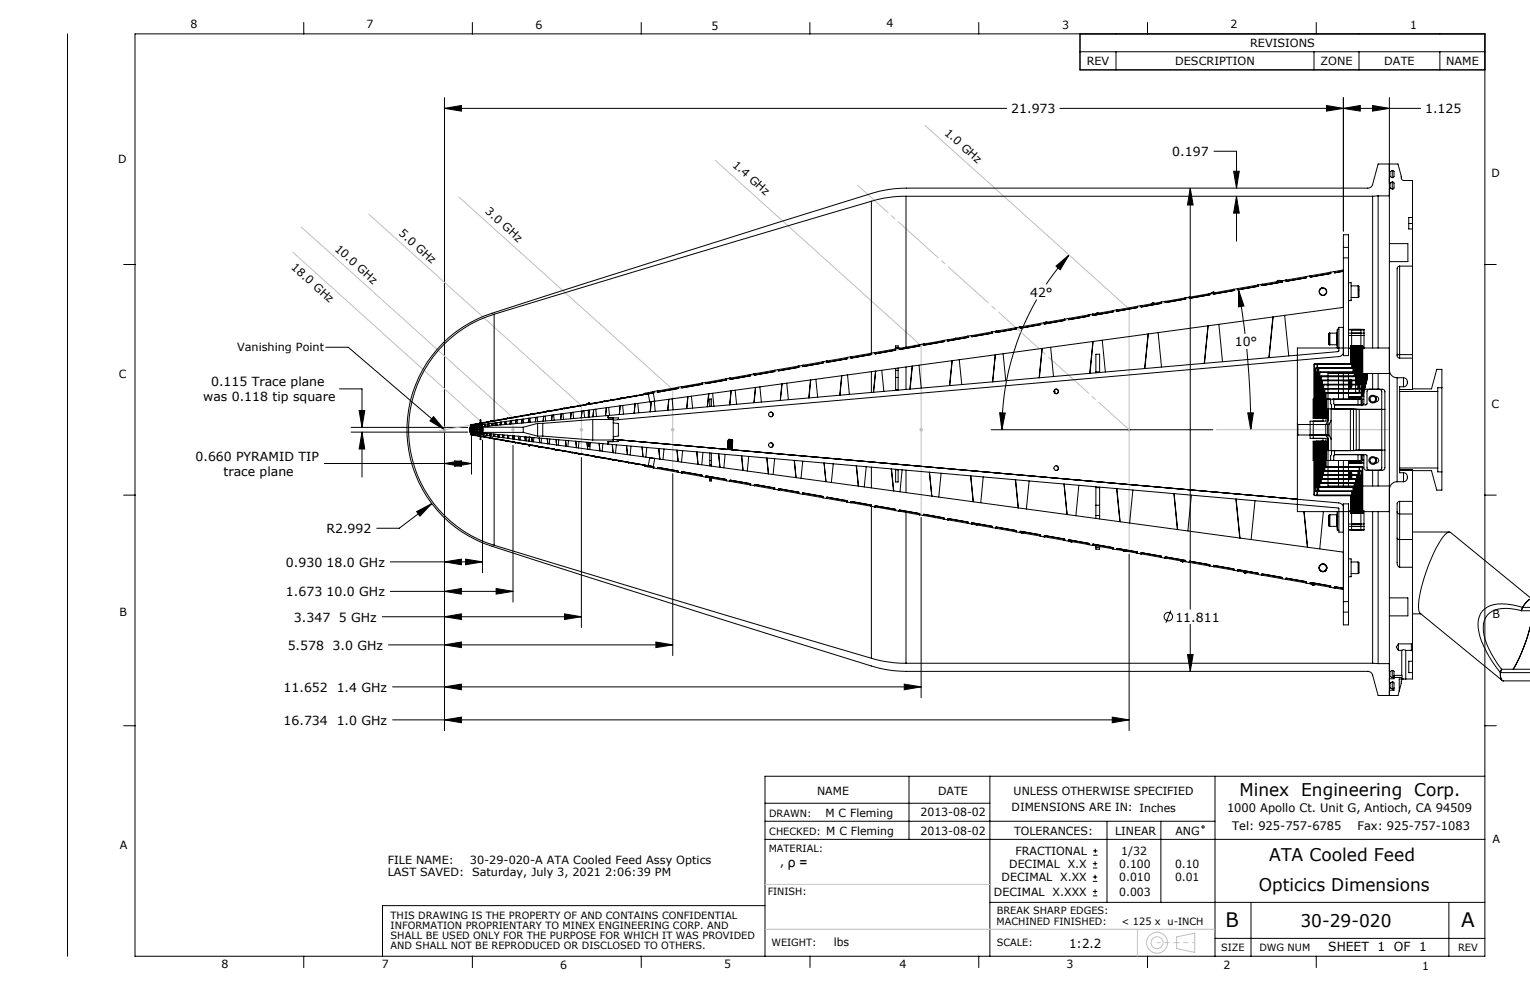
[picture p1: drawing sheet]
<svg xmlns="http://www.w3.org/2000/svg" width="432mm" height="279mm" viewBox="0 0 432 279" stroke-linecap="round" stroke-linejoin="round" font-family="sans-serif">
<defs><g id="words">
<g font-size="5.6">
<text x="345.8" y="261.6">B</text>
<text x="412.4" y="261.6">A</text>
</g>
<g font-size="4.9">
<text x="349.8" y="224.5">Minex Engineering Corp.</text>
<text x="358.2" y="243.1">ATA Cooled Feed</text>
<text x="355.3" y="251.4">Opticics Dimensions</text>
<text x="367" y="261.6">30-29-020</text>
</g>
<text font-size="3.9" x="222.4" y="244.6">ρ =</text>
<g font-size="3.5">
<text x="285.4" y="32">21.973</text>
<text x="402.2" y="32">1.125</text>
<text x="330.8" y="44.1">0.197</text>
<text x="290.7" y="83.7">42°</text>
<text x="348.5" y="97.7">10°</text>
<text x="57.3" y="113.2">was 0.118 tip square</text>
<text x="59.6" y="109">0.115 Trace plane</text>
<text x="55.2" y="130">0.660 PYRAMID TIP</text>
<text x="63.1" y="134.3">trace plane</text>
<text x="92.1" y="150.4">R2.992</text>
<text x="80.7" y="160">0.930</text>
<text x="92.1" y="160">18.0 GHz</text>
<text x="80.7" y="168.3">1.673</text>
<text x="92.1" y="168.3">10.0 GHz</text>
<text x="83" y="175.4">3.347</text>
<text x="95.6" y="175.4">5 GHz</text>
<text x="331.7" y="175.4">11.811</text>
<text x="81.2" y="183.3">5.578</text>
<text x="93.9" y="183.3">3.0 GHz</text>
<text x="80" y="195.2">11.652</text>
<text x="95" y="195.2">1.4 GHz</text>
<text x="80" y="204.5">16.734</text>
<text x="95" y="204.5">1.0 GHz</text>
<text x="301.7" y="267.5">1:2.2</text>
<text x="374.9" y="268.5">SHEET 1 OF 1</text>
</g>
<g font-size="3.3">
<text x="346.3" y="229.1">1000 Apollo Ct. Unit G, Antioch, CA 94509</text>
<text x="347.7" y="234.4">Tel: 925-757-6785</text>
<text x="383.1" y="234.4">Fax: 925-757-1083</text>
</g>
<g font-size="3.2">
<text x="53.8" y="7.9">8</text>
<text x="103.4" y="7.9">7</text>
<text x="151.2" y="8.1">6</text>
<text x="200.8" y="8.4">5</text>
<text x="250.2" y="7.7">4</text>
<text x="299.8" y="8.2">3</text>
<text x="347.2" y="7.9">2</text>
<text x="397.9" y="8.3">1</text>
<text x="352.8" y="13.3">REVISIONS</text>
<text x="306.7" y="18.4">REV</text>
<text x="331.7" y="18.4">DESCRIPTION</text>
<text x="372.7" y="18.4">ZONE</text>
<text x="390.7" y="18.4">DATE</text>
<text x="408.1" y="18.4">NAME</text>
<text x="266.3" y="37.7" transform="rotate(42 266.3 37.7)">1.0 GHz</text>
<text x="33.3" y="46.1">D</text>
<text x="206.5" y="46.7" transform="rotate(42 206.5 46.7)">1.4 GHz</text>
<text x="420.9" y="49.9">D</text>
<text x="136.8" y="59.9" transform="rotate(42 136.8 59.9)">3.0 GHz</text>
<text x="94.3" y="70.4" transform="rotate(42 94.3 70.4)">10.0 GHz</text>
<text x="112.4" y="66.1" transform="rotate(42 112.4 66.1)">5.0 GHz</text>
<text x="82" y="75.7" transform="rotate(42 82 75.7)">18.0 GHz</text>
<text x="66.9" y="99.2">Vanishing Point</text>
<text x="33.5" y="106.8">C</text>
<text x="420.9" y="115.2">C</text>
<text x="33.7" y="173.8">B</text>
<text x="421.2" y="174.3">B</text>
<text x="230.6" y="224.3">NAME</text>
<text x="264.7" y="224.3">DATE</text>
<text x="286.1" y="224.3">UNLESS OTHERWISE SPECIFIED</text>
<text x="233" y="230.6">M C Fleming</text>
<text x="259.8" y="230.4">2013-08-02</text>
<text x="285.5" y="229">DIMENSIONS ARE IN: Inches</text>
<text x="33.8" y="239.5">A</text>
<text x="259.8" y="235.5">2013-08-02</text>
<text x="286.2" y="235.5">TOLERANCES:</text>
<text x="314.7" y="235.5">LINEAR</text>
<text x="331.7" y="235.5">ANG</text>
<text x="421.2" y="237.9">A</text>
<text x="109.4" y="243.9">FILE NAME:</text>
<text x="132.6" y="243.9">30-29-020-A ATA Cooled Feed Assy Optics</text>
<text x="220.2" y="244.5">,</text>
<text x="284.8" y="245">DECIMAL X.X</text>
<text x="286.6" y="241.4">FRACTIONAL</text>
<text x="315.9" y="245">0.100</text>
<text x="316.5" y="241.4">1/32</text>
<text x="331.6" y="245">0.10</text>
<text x="109.4" y="247.1">LAST SAVED:</text>
<text x="133.2" y="247.1">Saturday, July 3, 2021 2:06:39 PM</text>
<text x="282.7" y="248.7">DECIMAL X.XX</text>
<text x="315.9" y="248.7">0.010</text>
<text x="331.6" y="248.7">0.01</text>
<text x="280.5" y="252.8">DECIMAL X.XXX</text>
<text x="315.9" y="252.8">0.003</text>
<text x="235.3" y="267.1">lbs</text>
<text x="62.5" y="273.1">8</text>
<text x="107.8" y="273.2">7</text>
<text x="158.1" y="273.5">6</text>
<text x="204.3" y="273.1">5</text>
<text x="253.9" y="273.2">4</text>
<text x="301" y="273.3">3</text>
<text x="345.3" y="273.5">2</text>
<text x="401.3" y="273.7">1</text>
</g>
<g font-size="2.8">
<text x="217.1" y="230.6">DRAWN:</text>
<text x="217.1" y="235.7">CHECKED: M C Fleming</text>
<text x="216.9" y="240.3">MATERIAL:</text>
<text x="216.7" y="252.6">FINISH:</text>
<text x="281.3" y="257.9">BREAK SHARP EDGES:</text>
<text x="110.2" y="259.3">THIS DRAWING IS THE PROPERTY OF AND CONTAINS CONFIDENTIAL</text>
<text x="110.2" y="262.2">INFORMATION PROPRIENTARY TO MINEX ENGINEERING CORP. AND</text>
<text x="281.2" y="261">MACHINED FINISHED:</text>
<text x="316.5" y="261">&lt; 125 x u-INCH</text>
<text x="110.2" y="265">SHALL BE USED ONLY FOR THE PURPOSE FOR WHICH IT WAS PROVIDED</text>
<text x="110.2" y="267.8">AND SHALL NOT BE REPRODUCED OR DISCLOSED TO OTHERS.</text>
<text x="217.7" y="267.1">WEIGHT:</text>
<text x="281.3" y="267.1">SCALE:</text>
<text x="344.7" y="268.5">SIZE</text>
<text x="355.4" y="268.5">DWG NUM</text>
<text x="411.5" y="268.5">REV</text>
</g>
</g></defs>
<g fill="none" stroke="#000" stroke-width=".28">
<path d="M19 9.6v260.3M38.1 9.6h381v260.3h-381zM85.7 6.3v3.3M133.3 6.3v3.3M181 6.3v3.3M228.6 6.3v3.3M276.2 6.3v3.3M304.8 9.6v10.1h114.3v-10.1M304.8 14.6h114.3M315 14.6v5.1M323.8 6.3v3.3M370.8 14.6v5.1"/>
<path d="M371.5 6.3v3.3M383.5 14.6v5.1M406.4 14.6v5.1M125.4 30.6l4.8-.8v1.6zM125.4 27.6v92.7M125.4 30.6h158.7M299.1 30.6h80M374.4 29.8l4.7 .8-4.7 .8zM379.1 27.6v37.6M379.1 30.6h21.8M379.1 30.6l4.8-.8v1.6zM387.4 29.8l4.7 .8-4.7 .8z"/>
<path d="M392.1 27.6v41.2M245.9 56.8l-39.9 11.8-66.5 20.1M245.9 56.8v42.9M255.7 55.4a34.3 34.3 0 0 0-9.8 1.4M255.7 55.4v42.6M255.7 55.4h131.7M335.9 53.1v118.8M335.9 53.1l.8 4.8h-1.6zM342.6 42.7h6.4v10.4M348.2 48.3h1.5l-.7 4.8zM349 55.4l.7 4.7h-1.5zM349 55.4v12.7"/>
<path d="M387.4 55.4v42.8M388.9 55.3v42.9M388.9 55.3h3.2M388.9 55.3l-1.5 .1M392.1 51.6h.2M392.1 48.4h.2M392.3 53.1h-.2M392.3 49.8l-.2 .1M392.3 51.6v1.5M392.3 48.4v1.4M392.3 53.1l.6 .2M392.3 49.8l.6 .3"/>
<path d="M392.9 51.4l.5 .2v1.5l-.5 .2M392.9 48.2l.5 .2v1.5l-.5 .2M392.9 51.4v1.9M392.9 48.2v1.9M392.9 51.4l-.6 .2M392.9 48.2l-.6 .2M34.9 74.6h3.2M298 75.1l3.7-3.1-2.5 4.1zM301.7 72l-3.4 4-3.1 4.3M361 79.1l-.7 .4M361.4 79.3l-.7-.1-.4 .3M361.7 79.3l-5.4 .9"/>
<path d="M361.7 79.3l.1 .3M361.9 79.2l-.2 .1M361.9 79.2v.4l-5.7 1-.1-.3M362.9 79.1l-1 .1M362.9 79.1h.1M363.1 79l-.2 .1M363.1 79v.4M368.5 78.1l-5.4 .9M368.5 78.1l.1 .3M368.7 78l-.2 .1M369.7 77.9l-1 .1 .1 .4-5.8 1-.1-.3M369.7 77.9h.1"/>
<path d="M369.9 77.8l-.2 .1M369.9 77.8l.1 .4M375.4 76.9l-5.5 .9M375.4 76.9v.3M375.5 76.8l-.1 .1M375.5 76.8l.1 .4-5.8 1-.1-.3M375.5 76.8l1.1-.2v.4M376.6 76.7h.1M376.6 76.7v.3M376.7 76.6l-.1 .1M376.7 76.6l2.4-.4v.4l-2.5 .4M376.7 76.6l.1 .4"/>
<path d="M379.1 69.8v3M379.1 69.8v-3.5h1.5v3.5M379.1 72.8v27.6h1.5v-27.6M379.1 72.8h1.5M379.1 69.8h1.5M380.6 69.8v3M380.6 79.8h.7v5h-.7M392.1 68.8v5M392.1 73.8v31.6M392.1 68.8h5.2v5h-5.2M395 75.1a.72 .72 0 0 0-.7 .7v24.7l.3 .5 .4 .1M395 75.1v25"/>
<path d="M395 75.1h3.6M397.6 63.1h1M398.6 61.4v-10.5h-2.4a.72 .72 0 0 1-.7-.7l-1-3.9h-5.6l-1.5 5.7a1.36 1.36 0 0 1-1.4 1.1h-130.2a33.3 33.3 0 0 0-9.9 1.5l-53.6 16.8-53.4 17a34.5 34.5 0 0 0-24.1 32.9 34.5 34.5 0 0 0 24.1 32.9l66.8 21.2 40.2 12.6a33.3 33.3 0 0 0 9.9 1.5h130.2a1.36 1.36 0 0 1 1.4 1l1.5 5.8h5.6l.4-1.3M398.6 61.4v1.7M398.6 63.1v37M398.6 61.4h-1v3.2h1M419.1 74.6h3.2M91.9 98h6.4l27.1 23.3M139.5 88.7a34.1 34.1 0 0 0-24.2 32.6 34.1 34.1 0 0 0 24.2 32.6M139.5 88.7v30M245.7 99.7l-5.4 1M245.7 99.7l.1 .4"/>
<path d="M245.9 99.7h-.2M245.9 99.7l.1 .3-5.8 1.1M246.9 99.5h.1M246.9 99.5l.1 .4M247.1 99.5h-.2M252.6 98.5l-5.5 1M252.6 98.5v.3l-5.4 1-.1-.3M252.7 98.5h-.1M252.7 98.5l.1 .3-5.8 1.1-.1-.4-1 .2M252.7 98.5l1.1-.2v.3M252.8 98.1v-.5h.7v.5M252.8 98.1v.4"/>
<path d="M252.8 98.1h.7M253.5 98.1v.3M253.8 98.3h.1M253.8 98.3v.3M254 98.3h-.2M258.3 97.5h.1h-.2M259.4 97.3l-5.4 1M259.4 97.3v.3l-5.4 1v-.3M259.6 97.3h-.2M260.6 97.1h.1M260.6 97.1l.1 .3M260.6 97.4v-.3l-1.1 .2 .1 .3-5.8 1"/>
<path d="M260.8 97.1h-.2M260.8 97.1v.3M266.2 96.1l-5.4 1M266.2 96.1l.1 .3M266.4 96.1h-.2M266.4 96.1l1-.2 .1 .3M266.4 96.1l.1 .3-5.9 1M267.4 95.9h.1M267.4 95.9l.1 .3M267.6 95.9h-.2M267.6 95.9l.1 .3M269.7 95.5l-.3 .1"/>
<path d="M269.9 95.5h-.4M273 94.9h.2M273 94.9l.1 .4M273 94.9l-5.4 1M273.2 94.9l1-.2 .1 .3M273.2 94.9l.1 .3-5.8 1M274.2 94.7h.2M274.2 94.7l.1 .3M274.2 94.7h.1M274.4 94.7l.1 .3M279.9 93.7h.1M279.9 93.7l-5.5 1"/>
<path d="M279.9 93.7v.4M280 93.7l.1 .3-5.8 1M281.1 93.5h.1M281.1 93.5l-1.1 .2M281.2 93.5h-.1M281.2 93.5l.1 .3M282 93.3l-.3 .1M282.2 93.3l-.5 .1M283.1 99.8l.7 7.6M286.7 92.5v.4M286.7 92.5l-5.5 1M286.8 92.5h-.1"/>
<path d="M286.8 92.5l.1 .3-5.8 1v-.3M287.9 92.3h.1M287.9 92.3l-1.1 .2M288.1 92.3h-.2M288.1 92.3v.3M292.6 84.5a74.1 74.1 0 0 0-9.8 36.8M293.5 91.3l-5.4 1M293.5 91.3v.4M293.7 91.3h-.2M293.7 91.3v.3l-5.8 1v-.3M294.1 98.4l-.8 8.2M294.1 98.3l-.8 8.3"/>
<path d="M294.7 91.1l-1 .2M294.7 91.1v.3M294.7 91.1h.1M294.9 91.1h-.2M294.9 91.1l.1 .3M295.3 90.9l-.4 .2M295.6 90.9l-.6 .2M296.5 98l.8 8.3M300.3 90.1l-5.4 1M300.3 90.1l.1 .4M300.5 90.1h-.2M300.5 90.1v.3l-5.8 1"/>
<path d="M301.5 89.9h.1M301.5 89.9l-1 .2M301.7 89.9h-.2M301.7 89.9l.1 .3M307.1 88.9l-5.4 1M307.1 88.9l.1 .4M307.3 88.9h-.2M307.3 88.9l.1 .3-5.8 1-.1-.3M308.3 88.7l-1 .2M308.3 88.7h.1M308.4 96.4l-.8 8.9M308.5 96.4l-.9 8.9"/>
<path d="M308.5 88.7h-.1M308.5 88.7l.1 .3M309.8 88.3l-.5 .2M310.1 88.4l-.7 .1M311.1 96l.9 9M314 87.7l-5.5 1M314 87.7v.4M314.1 87.7h-.1M315.2 87.5h.1M315.2 87.5v.3M315.3 87.5h-.1M320.8 86.5l-5.5 1"/>
<path d="M320.8 86.5l.1 .3-5.5 1-.1-.3M321 86.5h-.2M322 86.3h.1M322 86.3l-1 .1v.4l-5.8 1-.1-.3-1 .1 .1 .4-5.8 1-.1-.3M322.2 86.3h-.2M324 94.3l-.9 9.7 1-9.7M325.5 85.5l-.6 .3M325.8 85.6l-.3-.1-.5 .3M326.8 93.9l1 9.7M327.6 85.3l-5.4 1M327.6 85.3l.1 .3-5.5 1v-.3M327.8 85.3h-.2"/>
<path d="M328.8 85.1l-1 .1v.4l-5.7 1-.1-.3M328.8 85.1h.1M329 85.1h-.2M329 85.1l.1 .3M334.4 84.1l-5.4 1M334.4 84.1l.1 .3M334.6 84.1h-.2M335.6 83.9h.1M335.6 83.9l-1 .1v.4l-5.7 1-.1-.3M335.6 83.9l.1 .3M335.8 83.9h-.2M335.8 83.9l.1 .3"/>
<path d="M341.2 82.9l-5.4 1M341.2 82.9l.1 .3M341.4 82.9h-.2M342.4 82.7h.3M342.4 82.4l-.5 .4M342.4 82.4h.1M342.4 82.7l-1 .1 .1 .4-5.8 1-.1-.3M342.4 82.7h.1M342.7 82.7v.3M342.9 82.6l-.4-.2-.6 .3M344 91.5l1 10.6M348.1 81.7h.1"/>
<path d="M348.1 81.7v.3M348.1 81.7l-5.4 1M349.2 81.5l-1 .1 .1 .4-5.8 1-.1-.3M349.2 81.5h.1M349.5 81.4l-.2 .1M349.5 81.4v.4M349.5 81.8l1.6 4.6-1.6 .2zM349.5 81.8l1.9 12.4M351.9 98.5l.8 11.4 .3 11.4M354.9 80.5l.1 .3M354.9 80.5l-5.4 .9M355.1 80.4l-.2 .1"/>
<path d="M355.1 80.4v.4l-5.8 1-.1-.3M356.1 80.3h.1M356.1 80.3l-1 .1M356.3 80.2l-.2 .1M356.3 80.2v.4M359.2 89.5l-1.1 11.4M359.3 89.5l-1.1 11.4M362.5 89l1.2 11.4M372.6 81.6l-.3 .4M373.3 81.2l-.7 .4M375.1 94.2l.2-.2v3.3l-.2-.2zM375.2 97.2v.1"/>
<path d="M375.2 94v.1M375.2 94l-.2 .2v2.9l.2 .2M375.2 94h2.1v3.3h-2.1M377.3 96.7h.1M377.3 94.5v.2M377.3 94.5v.1M377.3 96.6v.1M377.4 92.9v5.3l-.1-3.7M377.4 92.9h.5M377.4 92.9l-.1 1.6M379.1 92.4h-1.2v6.6l-.3 .2-206 18.1M379.1 99.7a1.64 1.64 0 0 1-1.3 .9l-203.3 17.8"/>
<path d="M379.1 86.7l-195.7 26.7-.4-2.2M380.6 93l4.4 .1M380.6 94h4.4M380.6 98.4h.5M380.6 94.7h4.4M380.6 93.1h4.4M381.3 98.4h2.8M381.3 84h2M381.3 80.7h2M381.5 93v5.4M381.5 98.4l.1-.7v6.1l-.2 .2M381.5 97.7l-.1 6.2"/>
<path d="M382 97.7v7.3l-.3 .1M382.1 97.7l-.1 5-11.1 .1-.1 15.2 .1-15.1 11.1-.1 .2-5.1M382.2 97.7l-.1 8.5M382.3 97.7v8.5l-.2 .1M382.5 97.7l-.1 6.3h-11.1v14h-.1v-14l11.2-.2M382.6 97.7l-.2 9.6M382.7 97.7v9.6l-.3 .1M382.9 97.7l-.1 7.4-11.1 .1-.2 12.8v-12.9l11.2-.2M382.9 97.7l-.1 10.8M383 97.7v10.7l-.2 .2M383.2 97.7v8.5l-.2 .1M383.3 97.7l-.2 11.9"/>
<path d="M383.3 80.7v3.3M383.3 80.7l.2 .2v2.8l-.2 .3M383.4 97.7v11.9l-.3 .1M383.6 97.7l-.1 13.1M383.7 97.7v13l-.2 .2M384.1 93v16.5l-11.1 .2-.1 8.3M384.1 97.7h.1v11.9l-11.1 .1-.1 8.3M384.2 98.4h.3M385 94v.7M385 93.1v.9M385 94.7v3.7h-.4M392.1 98.2h-26v21.5"/>
<path d="M394.3 100l.7 .1M95.8 109.7h6.4v10.9M101.4 115.9h1.5l-.7 4.7zM122.3 117.6l3.1 3.7-4.1-2.5zM133 120h.1M133 119.8v.1M133 120v.3M133.2 119.8h.1M133.3 119.8v.1M135.1 120v.4M135.3 119.9v.5M135.5 119.3v.1"/>
<path d="M135.5 119.9h.1M135.5 118.5h.2v.8h-.2zM135.5 119.9v.5M135.5 119.9h.2M135.7 119.9h.1M135.7 119.9v.5M135.9 119.9v.5l.1-.5M136.1 119.8l.1 .6M137 119.7l.1 .6M137.8 119.6v.6M138 119.6l.1 .6M138.5 118.9h.1"/>
<path d="M138.5 118.9v.1M138.5 118.9l-5.2 .9M138.5 118.9v.1l-5.3 .9v-.1M138.9 118.8h.1M138.9 118.8l-.4 .1M138.9 119.5l-.1 .6M139.1 119.5v.6M139.5 119.4v.7M140 119.3l-.1 .7M140.2 119.3l.1 .7M141.3 119.1l-.2 .8M141.5 119.1l.1 .8"/>
<path d="M142.5 119.8l.1-.8-.1 .8M142.8 118.1h.1M142.8 118.1l-3.8 .8-.1-.1M142.8 118.1l-3.9 .7M142.8 118.9l.1 .9M142.9 118.1h.1M142.9 118.1v.1l-4 .7v-.1M143.2 118h.1M143.2 118l-.3 .1M144 118.7v1l.1-1M144.3 118.7l.1 .9M145.1 117.7l-1.8 .3"/>
<path d="M145.2 117.7h-.1M145.2 117.7h.1M145.2 117.7l-2 .4v-.1M145.2 117.7l.3 .1M145.5 117.7h.1M145.5 117.7v.1M145.6 117.6l-.1 .1M145.7 118.5l-.2 1M145.9 118.5l.1 1M147.4 117.3h.1M147.4 117.3l-1.8 .3M147.4 118.3l-.2 1.1"/>
<path d="M147.4 117.3l.1 .1M147.5 117.4l-2 .4M147.7 118.3l.1 1M147.8 117.2h.1M147.8 117.2l-.3 .2M147.8 117.2v.1M149.2 118l-.1 1.2M149.3 119.2h.1M149.3 119.2v-.7l.1 .7M149.4 119.2h.1M149.5 118l.2 1.2M149.6 116.9h.1"/>
<path d="M149.6 116.9l-1.8 .4M149.6 116.9l-1.8 .3M149.7 116.9v.1l-1.9 .2M149.7 116.9h.1M150 116.8h.1M150 116.8l-.3 .1M151.1 119l.1-1.2-.1 1.2M151.6 117.7l.1 1.3M151.7 119.5v3.6M151.7 119.5l-4 1.1M151.7 119.5h1.5M151.9 116.5l-1.8 .3"/>
<path d="M152 116.5h-.1M152 116.5h.1M152 116.5l-1.9 .4-.1-.1M152.3 116.4h.1M152.3 116.4l-.3 .1M153.2 119.5v3.6M153.3 118.9l.1-1.4-.1 1.4M153.8 117.4l.2 1.4M154.2 116.1h.1M154.2 116.1l-1.8 .3M154.2 116.1l.1 .1M154.3 116.2l-2 .4v-.2"/>
<path d="M154.6 116h.1M154.6 116v.1M154.6 116.1h-.4l.1 .1M155.8 117.2l-.1 1.4M156.2 117.1l.2 1.5M156.5 115.7l-1.8 .3M156.5 115.7v.1M156.5 115.8l-1.8 .2M156.5 115.7h.1M156.5 115.7l.1 .1-2 .3M156.9 115.6h.1M156.9 115.6l-.4 .1"/>
<path d="M157 115.6h-.1M158.2 118.4l.2-1.6-.1 1.6M158.7 115.3h.1M158.7 115.3l-1.7 .3M158.8 115.3h.1M158.8 115.3v.1l-1.9 .2M158.9 116.7l.1 1.7M159.1 115.2h.1M159.1 115.2l-.3 .1M161 114.9h.1M161 114.9l-1.8 .3M161.1 114.9h.1"/>
<path d="M161.2 116.4l-.2 1.8M161.4 114.8h.1M161.4 114.9v-.1l-.3 .2-1.9 .4-.1-.2M161.4 114.8v.1M161.7 116.3l.2 1.8M163.3 114.5l-1.8 .3M163.3 114.5h.1M163.3 114.5l.1 .1-2 .3M163.7 114.4h.1M163.7 114.4l-.4 .1M163.8 114.4h-.1M164.3 116l-.2 1.9"/>
<path d="M164.8 115.9l.2 1.9M165.6 114.1h.1M165.6 114.1l-1.8 .4v-.1M165.6 114.1l-1.8 .3M165.6 114.1l-1.9 .4v-.1M165.9 114l-.3 .1M166 114h.1M166.1 116v.6M166.1 113.8v-.2h.2v.2M166.1 113.8v.2M166.1 115.7v.3M166.1 116.6v1.1"/>
<path d="M166.1 116.6h.2M166.1 117.7h.2M166.1 116h.2M166.1 113.8h.2M166.3 116v.6M166.3 113.8v.2M166.3 115.7v.3M166.3 116.6v1.1M167.3 118.4v5.8M167.3 118.4l-14.1 1.1M167.3 118.4h5.8M167.6 115.6l-.3 2"/>
<path d="M167.8 113.7h.1M167.8 113.7l-1.8 .3M167.9 113.7h.1M167.9 113.7v.1M167.9 113.8l-1.9 .2M168.1 115.5l.2 2M168.2 113.6h.1M168.2 113.6l.1 .1M168.3 113.7h-.4v.1M168.3 113.6v.1M170.1 113.3l-1.8 .4M170.1 113.3l-1.8 .3"/>
<path d="M170.2 113.3h-.1M170.2 113.3h.1M170.2 113.3v.1M170.2 113.4l-1.9 .3M170.5 113.2l-.3 .1M170.5 113.2v.1M170.5 113.2h.1M170.6 113.2h.1M171.1 115.1l-.2 2.2M171.4 113.1h.1M171.6 117.3l-37.1 3.2M171.6 117.3v.6h2.9v.5"/>
<path d="M171.8 115l.2 2.2M172.4 112.9h.1M172.4 112.9l-1.8 .3M172.4 112.9l.1 .1-2 .3M172.8 112.8h.1M172.8 112.8l-.4 .1M173 117.9l.1 .5M173.1 118.4v5.8M173.1 119.3l1.4 .2v3.5l-1.4 .3M174.5 118.4l-1.4 .2M174.7 112.5h.1M174.7 112.5l-1.8 .3"/>
<path d="M175 114.5l-.2 2.5M175 112.4h.1M175.1 112.5l-.1-.1-.3 .2-1.9 .2M175.1 112.4v.1M175.1 112.4h.1M175.4 112.4h.1M175.7 114.4l.3 2.5M176.9 112.1l-1.7 .4-.1-.1M176.9 112.1l-1.8 .3M177 112.1h-.1M177 112.1h.1M177 112.1l-1.9 .4"/>
<path d="M177.3 112h.1M177.3 112l-.3 .1M177.3 112l.1 .1M179 116.6l.2-2.6-.2 2.6M179.2 111.7h.1M179.2 111.7l-1.8 .3M179.2 111.7l.1 .1-2 .2M179.6 111.6h.1M179.6 111.6h-.1M179.6 111.6l-.4 .1M180 113.9l.3 2.6M181.5 111.3l-1.8 .3"/>
<path d="M181.5 111.3h.1M181.5 111.3l-1.9 .4v-.1M181.9 111.2h.1M182 111.2h-.1M183 111v.2M183 111.2h-1M183 111l-1 .2M183.8 113.3l-.3 2.9M183.8 113.3l-.2 2.9M184.3 110.6l-2.3 .4v.2l1-.2M184.3 110.6l.1 .3M184.4 110.9l-2.9 .4"/>
<path d="M184.4 110.9l.4 2.3-51.7 7.1-.1-.5h.2M184.4 110.9l-1.4 .3M184.5 110.5l-.2 .1M184.6 113.2l.3 2.9M185.5 110.3l-1 .2 .1 .4-1.6 .3M185.5 110.3l.1 .4M185.5 110.3h.1M185.6 110.3v.4M185.7 110.3h-.1M188.4 115.8l.4-3.1-.3 3.1M189.7 112.5l.3 3.1M191.2 109.4v.3l-5.4 1-.1-.4"/>
<path d="M191.2 109.4l-5.5 .9M191.3 109.3l-.1 .1M192.4 109.1h.1M192.4 109.1l-1.1 .2 .1 .3-5.8 1.1M192.5 109.1h-.1M192.5 109.1l.1 .3M194.1 111.9l-.3 3.4M194.2 111.9l-.3 3.4M195.1 111.8l.4 3.3M198 108.2l-5.5 .9M198 108.2v.3M198.2 108.1l-.2 .1"/>
<path d="M199.2 108h.1M199.2 107.9l-1 .2v.3l-5.8 1.1v-.4M199.4 107.9l-.2 .1M199.4 107.9v.3M200 111.2l-.4 3.6M200.1 111.1l-.4 3.7M200.3 114.7h.1M200.3 114.7v-2.1h.5v2.1M200.3 114.7h.5M200.8 114.7h.1M201.1 111l.4 3.7M204.8 106.9h.2"/>
<path d="M204.8 106.9l.1 .4M204.8 106.9l-5.4 1M206 106.7l-1 .2v.3l-5.8 1.1v-.4M206 106.7h.2M206 106.7l.1 .4M206 106.7v.1M206.2 106.7l.1 .3M206.3 110.3l-.4 4M206.4 110.3l-.4 3.9M207.5 110.1l.4 4M211.6 105.7h.2M211.6 105.7l-5.4 1"/>
<path d="M211.6 105.7l.1 .4M212.8 105.5h.1M212.8 105.5l-1 .2 .1 .3-5.8 1.1-.1-.4M213 105.5h-.2M213 105.5l.1 .3M213.2 109.4l-.4 4.3M213.3 109.3l-.5 4.3M214.5 109.2l.4 4.3M217.5 116.3a.67 .67 0 0 1 .6 .6 .67 .67 0 0 1-.6 .7M218.4 104.5l.1 .4M218.4 104.5l-5.4 1M218.6 104.5h-.2"/>
<path d="M218.6 104.5l.1 .3-5.8 1.1-.1-.4M219.6 104.3l-1 .2M219.6 104.3h.1M219.9 104.3h-.2M219.9 104.3v.3M220.7 108.3l-.5 4.7 .5-4.7M222 108.1l.5 4.7M225.3 103.3l-5.4 1M225.3 103.3v.4M225.4 103.3l.1 .3-5.8 1.1-.1-.4M225.5 103.3h-.2M226.5 103.1h.1"/>
<path d="M226.5 103.1l-1.1 .2M226.5 103.1l.1 .4M226.7 103.1h-.2M226.7 103.1v.3M228.7 107.2l-.5 5.1M228.8 107.2l-.5 5.1M230.3 107l.5 5.1M232.1 102.1l-5.4 1M232.1 102.1l.1 .4M232.3 102.1h-.2M232.3 102.1v.3l-5.8 1.1v-.4M232.3 102.1l1-.2 .1 .4"/>
<path d="M233.3 101.9h.1M233.3 101.9l.1 .4M233.5 101.9h-.2M233.5 101.9v.3M237.6 106l-.6 5.5M238.9 100.9l-5.4 1M238.9 100.9l.1 .4M239.1 100.9h-.2M239.1 100.9v.3l-5.7 1.1M239.1 100.9l1-.2 .1 .4M239.2 105.8l.5 5.5M240.1 100.7h.1"/>
<path d="M240.1 100.7l.1 .4M240.3 100.7h-.2M240.3 100.7l.1 .3M245.9 104.9v5.8M247.1 104.7l-.6 6M247.2 104.7l-.6 6M248.8 104.5l.6 6M252.8 104.5v2M252.8 106.5h.7M252.8 104v.5M252.8 106.5v3.6M252.8 110h.7"/>
<path d="M252.8 104.5h.7M253.5 104.5v2M253.5 103.9v.6M253.5 106.5v3.6M255.7 103.6v6.3M257.4 103.3l-.6 6.5M257.5 103.3l-.6 6.5M259.4 103.1l.6 6.4M268.7 101.8l-.7 7M270.7 101.5l.7 7M280.9 100.2l-.8 7.6M280.9 100.1l-.7 7.6"/>
<path d="M282.1 116.5l1.6 .1-.9 4.7zM297.7 109.9l.1 1.2M298 109.8a.67 .67 0 0 1 .6 .7 .67 .67 0 0 1-.6 .6M309.3 105v.2M309.3 105v-5h1v5M309.3 105h1M310.3 105v.1M339.9 102.5l1.1-10.5-1.1 10.5M352.1 116.5h1.6l-.7 4.8zM366.1 119.7v3.2M366.1 119.7l.2 .1M366.3 119.8v3"/>
<path d="M366.3 119.8h8.7M370.6 112.6l.1 5.4zM370.6 118.9v4.8M371.5 112.6l.1 5.4M371.9 102.7l-.2 .2v15.1h.3v-11.6l11-.1M371.9 102.8l-.1 15.2M372.3 103.9l-.3 .1v14h.3l.1-10.5 11-.1 .1-.2M372.3 104l-.1 14M372.6 105l-.2 .2v12.8l.2-12.9M373 106.2l-.3 .1v11.7h.7M373 106.3l-.1 11.7M373 112.6h.2"/>
<path d="M373.3 107.3l-.2 .2v10.5M373.3 107.4l-.1 10.6M373.7 108.5l-.2 .1v9.4l.2-9.4M374 109.6l-.2 .2v8.2h.4M374 109.7l-.1 8.3M374 112.6v5.4M374.4 110.9l-.2 8h-4.5v4.8h4.5l.2 8M374.4 110.8l-.3 .2v7M374.4 112.6l-.2 .2M374.8 118.7l-.6 1.1v3l.6 1.1M374.8 115.4h7.2M375 119.8v3"/>
<path d="M375.4 112.6l.1 .1v1.3l.3 .2v1.2M375.7 118.7v5.2M375.7 115.4v3.3M375.7 118.7l-.7 1.1M376.2 112.6l.2 .1v1.3l.2 .2M376.6 114.2l.2 .1M376.6 114.2v1.2M377.8 105.4v.8M377.8 106.3v1M377.8 107.4v1.1M377.8 108.6v1M377.8 109.7v1.1"/>
<path d="M377.8 110.9v1.7M379.1 107.5v1M379.1 108.6v1M379.1 105.4v.8M379.1 106.3v1M379.1 107.4v.1M379.1 109.7v1.1M379.1 110.9v1.7M380.6 107.2h.1M380.6 109.4h.1M380.6 107.5v1zM380.6 109.4v-.9v1.1"/>
<path d="M380.6 106.3v.9M380.6 107.2v.1M380.6 105.4v.8M380.6 109.7v1.1M380.6 110.9v1.7M380.6 109.6h.1M380.6 111.9h4.3M380.7 109.7l-.1 .4M380.7 107.4l.1 .1M380.8 107.5v1M380.8 108.6v.5M380.8 109.1l.1 .3"/>
<path d="M380.8 109.1l-.2 .3M380.8 107.4v.1M380.9 107.4v1.1M380.9 108.6v.8M380.9 107.2h.1M380.9 111.9v.7M380.9 107.2l.1 .1M381 102.7l.3-5v5l-.3 .1M381.1 111.9v.7M381.1 107.4v.1M381.1 107.5v1M381.1 108.6v.5"/>
<path d="M381.1 109.1l-.2 .3M381.1 109.1l.2 .3M381.2 107.4l-.1 .1M381.3 107.2h.1M381.3 108.6v.8M381.3 107.4v1.1M381.3 111.9v.7M381.3 107.2l.1 .1M381.4 107.4v1.1M381.4 108.6v.7M381.4 109.3l-.1 .1M381.4 107.3h.1"/>
<path d="M381.4 111.9v.7M381.5 107.4v1.1M381.5 108.6l-.1 .7M381.6 111.9v.7M381.7 105l.1-7.3h2.1v10.7l-11.2 .2-.1 9.4 .1-9.5 11.1-.1M381.7 111.9v.7M381.8 111.9v.7M382 111.9v.7M382 115.4v11.8M382 115.4l1.6 .1v11.5l-1.6 .2M382.1 111.9v.7M382.2 111.9v.7"/>
<path d="M382.3 111.9v.7M382.4 111.9v.7M382.5 111.9v.7M382.6 109.7l-.1 1.1M382.6 107.4v1.1M382.6 108.6v1M382.6 111.9v.7M382.7 105.8h.1M382.7 106.6h.1M382.7 107.1h.2M382.7 111.9v.7M382.7 107h.2"/>
<path d="M382.8 115.5l-1.7-.1v11.8l1.7-.2M382.8 115.5v11.5M382.8 115.5h8M382.8 105.4h.1M382.8 111.9v.7M383 106.3l.2 .1M383 111.9v.7M383 105.5l.2 .1M383 105.9h.2M383 107.1l.2 .1M383 105.8h.1M383.1 106l-11 .2-.2 .2"/>
<path d="M383.1 107.2h.2M383.1 106.2h.1M383.2 106.4v.4M383.2 106.8l-.2 .2M383.2 107.2v.1M383.2 107.4v.1M383.2 111.9v.7M383.2 106.8v.1M383.2 106.5h.1M383.2 106.4h.1M383.2 106.2h.1M383.2 106.1h.1"/>
<path d="M383.2 105.9h.1M383.3 112.6v1.7M383.3 106.4h.1M383.3 111.9v.7M383.3 106.5h.1M383.4 111.9v.7M383.4 106.1h.1M383.4 105.9h.1M383.4 107.2l-11 .1-.2 .3M383.4 105.9v.2M383.4 107.4h.2M383.5 111.9v.7"/>
<path d="M383.7 111.9v.7M383.7 106.8l.1 .1M383.7 107.5h.1M383.7 107.3h.1M383.9 106.2l.2 .1M383.9 106.5l.3 .1M383.9 107.1l.2 .2M383.9 106.9l.2 .1M383.9 107.6l.2 .2M383.9 107.4l.2 .2M383.9 111.9v.7M383.9 106l.2 .1"/>
<path d="M383.9 106.6l.2 .2M384 111.9v.7M384.1 111.9v.7M384.1 112.6h.3v1.7M384.1 112.6h-10.6l-.1 .2M384.1 112.6v1.7M384.2 109.7v1.1M384.2 110.9v1M384.2 107.7l.1 .1M384.2 106.4l.3 .4M384.2 106.9l.2 .3M384.2 106.6l.3 .3"/>
<path d="M384.2 107.1l.2 .3M384.2 111.9v.7M384.2 108.1h.1M384.2 105.4l.3 .2M384.2 107.5l.1 .2M384.3 107.7h.1M384.3 107.7v.4M384.3 106.2l.2 .2M384.3 108.1v2.7M384.3 110.9v1M384.4 111.9v.8h.5M384.4 107.2h.1"/>
<path d="M384.4 107.4v.3h-.1M384.4 107.2l.1 .1M384.4 107.2v.2M384.4 110.8l.2-13.1v13.1l-11.2 .1v8M384.4 110.9v1M384.5 110.7l-11.2 .1-.1 7.2M384.5 110.8l.1 1.1M384.6 114.3l.3-.4v-3.4l.4-.5 4.9-.1 .4 .1 .2 .5v5M384.6 105.7l.1 .3M384.6 105.5l.2 .3v-.2M384.6 106.5v.4M384.7 106h.1"/>
<path d="M384.7 110.9h.2M384.7 106l-.2 5.8M384.7 106l.1 .1M384.7 105.4l.1 .2M384.8 105.6l.2 .1v-.3v4.9M384.8 105.7v.4M384.8 106.1l.1 4.5M385.1 105.4l.1 4.3h-.2M385.2 105.4l-.1 4M385.3 105.4v3.1l.2-.4M385.4 108.5l-.2 .4M385.4 105.4v2.7l.2-.4"/>
<path d="M385.6 105.4v2.3l.1-2.3M385.8 105.4v1.5l.1-1.5M385.8 106.9l-.1 .4M386.5 109.9l-.7 .4v3.6l-.2 .3-9 .1M387.4 105.4v4.5M388.2 111.9a.79 .79 0 0 1 .9 .7 .79 .79 0 0 1-.9 .8M388.9 105.4v4.5M389.3 109.9l.4 .1 .3 .5v21.6l-.3 .4-.4 .2M390.8 115.5v11.5M392.1 105.4h-17.3l-.1 14.4 .1 17.4h17.3M392.1 104.5a2.17 2.17 0 0 0 2.2 2.1M392.1 105.4v31.8"/>
<path d="M394.3 106.6v29.4M394.3 106.6h1.8M395 110.5v21.6M395 100.1v1M395 110.5h10.8M395 101.1h3.6M395 100.1h3.6M396.1 106.6a1.28 1.28 0 0 1 1.1 1.3 1.28 1.28 0 0 1-1.1 1.2M396.1 106.6v2.5M396.1 109.1h-1.1v1.4M398.6 100.1v1M398.6 101.1v8.8h-3.6"/>
<path d="M405.8 110.5v21.6M406.9 109.4v23.8M406.9 109.4v-5.2h-1.4l-1.5 5.5h-5.4M406.9 109.4h-1.1v1.1M34.9 139.7h3.2M91.5 130.8h41.6M99.1 120.6h32.9M99.1 122h32.9M102.2 122l.7 4.7h-1.5zM102.2 122v12.7M125.4 130.8l4.8-.8v1.6zM125.4 122.3v83.9"/>
<path d="M128.3 130l4.8 .8-4.8 .8zM132.6 121h.1M132.6 121.5v.1M132.6 121h.2M132.6 121.5h.2M132.7 120.7v.1M132.7 120.6v.1M132.7 120.9h.1M132.7 121h.1M132.7 121v.1M132.7 121.1h.1M132.7 121.8h.1"/>
<path d="M132.7 122l.1 .3h.5M132.7 121.9v.1M132.7 121.3h.1M132.7 121.2v.1M132.7 121.2h.1M132.7 121.2l.1 .8M132.7 120.8h.1M132.7 120.7h.1M132.8 121h.1M132.8 121.5h.1M132.8 121.1h.1M132.8 122l.1 .3h.4"/>
<path d="M132.8 121.9v.1M132.8 121.7h.1M132.8 121.9h.1M132.8 121.2v.2M132.8 120.7h.1M132.8 120.9h.1M132.8 121.4h.1M132.8 121.2h.1M132.8 121.5v.1M132.8 121.6h.1M132.8 121h-.2M132.8 120.6v.6"/>
<path d="M132.8 121.4h.2M132.8 120.6l.3 .1M132.9 121.7h.1M132.9 121.9h.1M132.9 121.2v.2M132.9 120.7h.1M132.9 120.9h.1M132.9 121.2h.1M132.9 121.4h.1M132.9 120.9h.2v.5M132.9 121.9l1.6 .1M132.9 121h.1"/>
<path d="M132.9 121.5h.1M132.9 121.4l-.1 .6M132.9 120.6v.6M132.9 120.3l-.1 .4M132.9 120.3l-.2 .3M132.9 120.9v.3M133 121.4v.1M133 121.6v.1M133 120.9v.3M133 121.5h.1M133 122.6v.1M133 122.8l.2-.1 5.3 1"/>
<path d="M133 122.8l.1-.5 51.7 7.1-.4 2.3M133 120.3v.4M133 120.1v.2M133.1 122.3v11.5M133.1 121.4l-.1 .2M133.1 120.6v.1M133.1 121.4v.3h-.2M133.1 121.4h.2M133.1 120.6h14.6M133.1 120.6h.1M133.2 120.2h.1M133.2 120.3v.3"/>
<path d="M133.2 122.8h.1M133.3 122.3h.1M133.3 121.4v.5h1.5l-1.1-.1M133.3 121.4h3v.3h-3M133.3 120.8h3v.4h-3.6M133.3 120.3h-.4M133.3 122.8v-.1l5.2 1M133.3 122.8l5.2 .9M133.3 122v.3M133.5 122v.4M133.6 120.2v.4M133.7 120.2l-.1 .4"/>
<path d="M133.7 121.2v.2M133.7 121.8h.1M133.8 120.2v.4M133.9 122l.1 .4M134.2 122v.5M134.3 120.1v.5M134.5 122h13.2M134.5 122.1h.4M134.5 121.2v.2M134.5 122v.1M134.5 120.1v.4M134.5 120.5l-.1 .1"/>
<path d="M134.7 122.1v.5v-.5M134.8 120.8l-1.5-.1v.7M134.8 120.5v.3M134.8 121.7v.3M134.9 122.1l36.7 3.2M134.9 122.1v.5M135.3 121.6h.1M135.3 121h.1M135.3 121.2v.2M135.3 121h.3M135.3 121.6h.3M135.3 120.9v.1"/>
<path d="M135.5 122.2v.1M135.5 122.2v.4M135.5 123.2h.1M135.5 122.6l.2 .1M135.5 122.6v.1M135.5 122.2h.1M135.5 120.4h.1M135.5 123.2h.2v.9h-.2zM135.5 122.2h.2M135.5 120.4h.2M135.6 121.6h.1M135.6 121h.1"/>
<path d="M135.6 121.2v.2M135.6 120.9v.1M135.6 122.7h.1M135.7 122.2h.1M135.7 122.2v.5M135.7 122.2v.2M136.2 124.2v37.4M136.3 122.8v-.6l.1 .6M136.6 122.3v.5M136.8 120.3v-.6v.6M137.3 122.3v.6M137.5 122.3v.6"/>
<path d="M138.3 122.4v.6M138.5 123.7h.1M138.6 122.4l-.1 .7M138.9 123.8h.1M138.9 123.6l4 .8v.1M138.9 123.6l-.4 .1M138.9 123.6v.2M138.9 123.8l3.9 .7M139 123.7l-.1 .1M139.3 122.5l.1 .7M139.5 123.9v30M139.7 122.5l-.1 .7"/>
<path d="M140.6 123.4l-.1-.8 .1 .8M140.9 122.6v.8M141.8 122.7l.1 .8M142.2 122.8v.8M142.8 124.5h.1M142.8 124.4v.1M142.9 124.5h.1M143.2 124.5l.1 .1M143.2 124.5h.1M143.2 124.4l2.3 .6M143.2 124.4l-.3 .1M143.2 122.8l.1 .9"/>
<path d="M143.3 124.4l-.1 .1M143.3 124.6v-.2l1.8 .5M143.3 124.6l1.8 .3M143.7 122.9l-.1 .9M144.7 123l.2 .9M144.8 125.7v44.2M145.1 124.9h.1M145.2 124.9h.1M145.2 123l-.1 1M145.5 125v-.2l2 .4-.1 .1M145.5 125h.1M145.6 125l1.8 .3"/>
<path d="M146.4 123.1l.1 1M146.9 123.2l-.1 1M147.4 125.3h.1M147.4 125.3l.4 .1M147.7 120.6v1.4M147.7 122l4 1.1M147.8 125.3h.1M147.8 125.4v-.2l1.9 .4v.1M147.8 125.2v.1M147.8 125.2l1.8 .5M147.8 125.3l1.8 .4M148.1 123.3l.2 1.1-.1-1.1"/>
<path d="M148.7 123.3l-.1 1.1M149.3 124.1v.3M149.3 125.8v.1l.1-.1M149.3 124.1h.1M149.3 124.4v.1M149.3 125.6v.2M149.3 124.4h.1M149.3 125.8h.1M149.4 124.1v.3M149.4 123.4h.1M149.4 123.4l-.1 .7M149.4 123.4v.7"/>
<path d="M149.4 124.4v.2M149.4 125.6v.2M149.6 125.7h.1M149.7 125.7h.1M150 125.7l.1 .1M150 125.7h.1M150.1 125.6l1.9 .4M150.1 125.6l-.4 .1M150.1 125.6l-.1 .1M150.1 125.8v-.2l1.8 .3v.2M150.1 125.8l1.8 .3M150.2 124.7l-.1-1.3 .1 1.3"/>
<path d="M150.7 123.5l-.1 1.2M151.7 123.1h1.5M151.9 126.1h.1M152 126.1h.1M152 126v.1M152 126l.3 .2M152.3 125l-.1-1.4 .1 1.4M152.3 126.2h.1M152.3 126.2l2 .2-.1 .1M152.4 126.2l1.8 .3M152.8 123.7l-.1 1.3M153.2 123.1l14.1 1.1"/>
<path d="M154.2 126.5h.1M154.2 126.5l.4 .1M154.5 123.8l.1 1.5M154.6 126.5h.1M154.6 126.6v-.2l1.9 .5M154.7 126.5l1.8 .3M154.7 126.5l1.8 .4M155.2 123.9l-.2 1.4M156.5 126.9h.1M156.5 126.8v.1M156.5 126.9l2.3 .3M156.9 126.9l.1 .1"/>
<path d="M156.9 126.9h.1M157 127l1.7 .3M157 124l.1 1.6M157.7 124.1l-.1 1.6M158.7 127.3h.1M158.8 127.3h.1M158.8 127.2l.3 .2M158.8 127.2v.1M159.1 127.4h.1M159.1 127.4l2 .3M159.2 127.4l1.8 .3M159.8 125.9l-.2-1.6 .2 1.7"/>
<path d="M160.4 124.4l-.1 1.6M161 127.7h.1M161.1 127.7h.1M161.4 127.7l.1 .1M161.4 127.7h.1M161.4 127.6l2 .4-.1 .1M161.4 127.6l-.3 .1M161.4 127.6v.1M161.5 127.8l1.8 .2v.1M161.5 127.8l1.8 .3M162.5 124.5l.2 1.9M163.3 128.1h.1"/>
<path d="M163.3 128.1l.4 .1M163.4 124.6l-.2 1.8M163.7 128.2h.1M163.7 128.2v-.2l2.2 .6 .1-.2M163.8 128.2l1.8 .3M164.1 129.1v48M165.6 128.5h.1M165.8 126.8l-.1-2 .2 2M166 128.6h.1M166 128.4l1.9 .4v.1M166 128.4v.2M166 128.6l1.8 .3"/>
<path d="M166.1 124.8v.1M166.1 124.9h.2M166.1 124.9v1.1h.2v-1.1M166.3 124.8v.1M166.7 124.9l-.3 2M167.3 124.2h5.8M167.8 128.9h.1M167.9 128.9h.1M167.9 128.9l.3 .1M168.2 128.9l.1 .1M168.2 128.9h.1M168.3 128.8l1.9 .5"/>
<path d="M168.3 128.8l-.1 .2M168.3 128.8l1.8 .5M168.3 129l1.8 .3M168.3 128.8v.2M169.1 125.1l.2 2.1M169.6 129.2h.1M170.1 129.3h.1M170.1 125.2l-.2 2.2M170.2 129.3h.1M170.2 129.3l.3 .1M170.5 129.4h.1M170.5 129.2l2 .4"/>
<path d="M170.5 129.2v.2M170.6 129.4l1.8 .3M171.6 125.3l206.1 18.1 .2 6.8h1.2M172.4 129.7h.1M172.5 129.6l-.1 .1 .4-.1M172.5 129.6l-.1 .1M172.8 129.8h.1M172.8 129.6l1.9 .5M172.8 125.4l.2 2.4M172.8 129.6v.2M172.9 129.8l1.8 .3M173.1 124.2l-.1 .4"/>
<path d="M173.3 129.9h.1M173.3 129.8l.1 .1M173.4 129.9h.1M174 125.5l-.3 2.3M174.5 124.1l203.3 17.8a1.64 1.64 0 0 1 1.3 1M174.5 124.1l-1.4-.1 32.2 2.8M174.5 124.1v.5h-2.9v.7M174.7 130.1h.1M174.7 130.1l.3 .1M175 130.2l.1-.2 1.9 .4v.1M175 130.1h.1M175.1 130.1v.1"/>
<path d="M175.1 130.2l1.8 .3M175.1 130.2l1.9 .2-.1 .1M176.8 125.8l.3 2.5M176.9 130.5h.1M177 130.5h.1M177 130.5l.3 .1M177.3 130.6h.1M177.3 130.6h.2M177.3 130.6l2 .2M177.4 130.5l-.1 .1M177.4 130.5l1.8 .4M177.4 130.6l1.8 .3"/>
<path d="M177.4 130.5v.1M177.4 130.6h.1M178.1 125.9l-.3 2.5M179.2 130.9h.1M179.3 130.8l-.1 .1 .4-.1M179.3 130.8l-.1 .1M179.6 131h.1M179.6 130.8l1.9 .5M179.6 130.8v.2M179.7 131l1.8 .3M181.2 126.2l.3 2.7M181.5 131.3h.1"/>
<path d="M181.5 131.3l.4 .1M181.9 131.4h.1M181.9 131.4l2.5 .3M182 131.4h1M182 131.4l1 .2M182.5 126.3l-.2 2.7M183 131.4l1.6 .3-.1 .4M183 131.4l.4-2.2 195.7 26.6M183 131.6l-1-.2v.2l2.3 .4M183 131.4v.2M183 131.4l1.4 .3M184.3 132h.2"/>
<path d="M184.4 131.7l-.1 .3M185.5 132.2h.1M185.6 132.2l.1 .1M185.6 131.9l-.1 .4-1-.2M185.6 131.9l5.8 1-.1 .4M185.6 131.9v.3M185.7 132.3l.1-.4 5.4 1v.3M185.7 132.3l5.5 .9M185.9 126.6l.3 2.9M185.9 126.6l.3 3M187.4 126.7l-.3 3M189.9 133.7v51.3"/>
<path d="M191 127l.3 3.2M191.1 127l.3 3.3M191.2 133.2h.1M191.3 133.3l1.1 .2M192.4 133.5h.1M192.4 133.5v-.4l5.8 1v.4M192.5 133.5l5.5 .9M192.6 133.1l-.1 .4M192.7 127.2l-.4 3.2M197 131l-.3-3.5 .3 3.5M198 134.4h.2M198 134.1v.3"/>
<path d="M198.2 134.5l1 .2M198.4 127.7l-.4 3.5M199.2 134.7h.2M199.2 134.7h.1M199.2 134.7v-.4l5.8 1v.4M199.4 134.7v-.4l5.5 1-.1 .3M199.4 134.7l5.4 .9M200.3 130v1.1M200.3 135.3v.4h.5v-.4M200.3 130h.5M200.3 128h.5M200.3 127.8v2.2"/>
<path d="M200.3 131.1v.4M200.3 134.8v.5M200.3 131.1h.5M200.3 135.3h.5M200.8 130v1.1M200.8 127.9v2.1M200.8 131.1v.5M200.8 134.9v.4M202.8 128.1l.4 3.8M204.6 128.2l-.3 3.8M204.8 135.6l.2 .1M205 135.7l1 .2"/>
<path d="M205.3 126.3l.2 .1M205.3 126.6l.2 .1M205.3 126.3h.1M205.3 126.5v.1M205.4 126l.1 .1M205.4 126h.1M205.4 125.7l.2 .1M205.4 125.7h1.3M205.4 125.7h.1M205.4 125.1l.2 .2M205.4 125.4l.2 .2M205.4 125.4h.1"/>
<path d="M205.5 124.8l.1 .2M205.5 124.8h.1M205.5 124.6l.2 .1M205.5 126.7l-.2 .1M205.5 126.7l1.1 .1M205.5 124.5v.1M205.5 126.2l-.1 .1M205.5 126.4l-.2 .1M205.6 125.9h-.2M205.6 126.2h1M205.6 125.6l-.2 .1M205.6 125l-.2 .1"/>
<path d="M205.6 125.3l-.2 .1M205.6 125.3h1.1M205.6 124.1h1M205.6 124.1h.1M205.7 124.7l-.2 .1M205.7 124.1l-.2 .1M206 135.9l.1-.4 5.8 1-.1 .4M206 135.9h.1M206 135.9h.2M206.1 135.5l-.1 .4M206.2 124.2h.4M206.2 124.2h-.7"/>
<path d="M206.2 135.9l5.4 .9M206.3 135.5l-.1 .4M206.4 126.4h-.9M206.4 126.4l.2 .1M206.4 125.8h-.8M206.4 125.5l-.8 .1M206.5 125.5l.2 .1M206.5 125.8l.2 .1M206.5 125.5l-.9 .1M206.5 125.8l-.9 .1M206.5 126.9h-.1M206.5 124.6l-.8 .1"/>
<path d="M206.5 124.9l-.8 .1M206.6 126.3l-.2 .1M206.6 126.5l-1.1 .2M206.6 125l.1 .1M206.6 124.6l-.9 .1M206.6 125h-1M206.6 126l-1 .1M206.6 124.6l.2 .2M206.6 126.8h-1.1M206.6 126.8h-1.3M206.6 124.1h-.9M206.6 124.1l-.4 .1"/>
<path d="M206.6 124.1h.1M206.6 125.7l-.2 .1M206.6 124.2l-1.1 .1M206.6 126.2l-1.2 .1M206.6 126.5l-1.3 .1M206.6 126.2l-1.3 .1M206.6 126.5h-1.3M206.6 124.2h.2M206.7 125.1l-1.1 .2M206.7 125.4l-.3 .1M206.7 125.9l-1.3 .1M206.7 124.1l.1 .1"/>
<path d="M206.7 124.8l-.2 .1M206.7 125.4h-1.3M206.7 125.7h-1.3M206.7 125.3l-1.3 .1M206.7 125.3v.1M206.7 124.2l-1.2 .1M206.7 124.5l-.2 .1M206.7 125.1h-1.2M206.7 125.1h-1.3M206.7 125.1h.1M206.8 124.5l-1.3 .1M206.8 124.8h-1.3"/>
<path d="M206.8 124.8h.1M206.8 124.5l-.2-.1-1.1 .1M206.8 124.5h-1.3M206.8 124.5h.1M209.3 128.6l.4 4.2M211.3 128.8l-.4 4.1M211.6 136.8l.2 .1M211.7 136.5l-.1 .3M211.8 136.9l1 .2M212.8 137.1h.2M212.8 137.1h.1M212.8 137.1l.1-.4 5.8 1-.1 .4"/>
<path d="M213 137.1l.1-.4 5.4 1-.1 .3M213 137.1l5.4 .9M216.4 129.3l.5 4.4M216.5 129.3l.4 4.4M217.5 125a.67 .67 0 0 1 .6 .6 .67 .67 0 0 1-.6 .7M218.4 138l.2 .1M218.6 138.1l1 .2M218.6 129.4l-.4 4.5M219.6 138.3l.1-.4 5.8 1-.1 .4 1.1 .2M219.6 138.3h.1M219.7 138.3h.2M219.9 138.3v-.4l5.4 1v.3"/>
<path d="M219.9 138.3l5.4 .9M224.6 134.8l-.4-4.9 .5 4.9M225.3 139.2l.2 .1M226.5 139.5h.2M226.5 139.5h.1M226.5 139.5v-.4l5.8 1v.4l1 .2M226.6 139.1l-.1 .4M226.6 130.1l-.5 4.9M226.7 139.5l5.4 .9M226.7 139.1v.4M233.1 135.9l-.5-5.2 .5 5.2M235.2 130.9l-.6 5.2"/>
<path d="M241.7 131.4l.6 5.8M244.5 131.7l-.6 5.7M245.9 131.8v5.9M251.5 132.3l.7 6.2M251.6 132.3l.6 6.2M252.8 132.4v.2M252.8 132.6h.7M252.8 132.6v3.4h.7v-3.4M253.5 132.5v.1M254.6 132.6l-.6 6.2M255.7 132.7v6.3M262.3 133.3l.7 6.7"/>
<path d="M265.6 133.6l-.7 6.7M273.9 134.3l.7 7.3M274 134.3l.7 7.3M277.5 134.6l-.7 7.3M279.7 121.3h62.6M286.6 135.4l.7 7.9M286.6 135.4l.8 7.9M290.4 135.7l-.7 8M298 131.4a.67 .67 0 0 1 .6 .7 .67 .67 0 0 1-.6 .7M300.3 136.6l.9 8.6M304.5 136.9l-.9 8.7M309.3 137.6h1"/>
<path d="M309.3 137.4v5.2M310.3 137.5v5.1M315.1 137.9l1 9.3M315.2 137.9l.9 9.3M319.7 138.3l-.9 9.3M331.3 139.3l1 10.1M331.4 139.3l1 10.1M336.2 139.7l-1 10.1M366.1 122.9v21.5h26M366.3 122.8l-.2 .1M366.3 122.8h8.7M370.6 124.5l.1 5.5z"/>
<path d="M371.6 124.5l-.1 5.5M371.9 124.5v15.3M371.9 136.2l.1 .2 11.1 .1M371.9 139.9l-.2-.3v-15.1h.3v11.7l11.1 .1 .1 8.6M372.2 124.5l.1 14.1M372.2 135l.2 .3 11 .1M372.6 137.4l-.2-12.9v12.9l.2 .2M372.9 124.5l.1 11.8M372.9 124.5l.1 8.4 11.1 .1v16.6M373 124.5l.1 8.3 11.1 .1v12h-.1M373 130h.2M373.1 124.5v10.6l.2 .2"/>
<path d="M373.1 124.5l.2 10.6M373.4 124.5h-.7v11.8l.3 .1M373.4 123.7v8l11.2 .1v13.1h-.1v-13.1h-11.2l-.1-7.3M373.4 129.8l.1 .2h10.6M373.7 134l-.2-9.5v9.4l.2 .2M373.9 124.5l.1 8.3M374 124.5v5.5M374.1 124.5v7.1l.3 .2M374.2 124.5h-.4v8.3l.2 .2M374.2 129.8l.2 .2M374.8 127.2h7.2M375 122.8l.7 1.1"/>
<path d="M375.7 123.9v3.3M375.8 127.2v1.1l-.3 .3v1.3l-.1 .1M375.8 127.2h.1M376.6 128.3l-.2 .3v1.3l-.2 .1M376.6 127.2h.1M376.6 128.3h8.8l.4 .4v3.6l.7 .4M376.6 127.2v1.1M376.8 128.3h-.2M377.8 130v1.7M377.8 131.8v1M377.8 133v1M377.8 134.1v1"/>
<path d="M377.8 135.3v1M377.8 136.4v.8M379.1 133v1M379.1 134.1v1M379.1 130v1.7M379.1 131.8v1M379.1 135.1h.1M379.1 135.3v1M379.1 136.4v.8M379.1 135.1h1.5M380.6 133.2h.1M380.6 135.4h.1"/>
<path d="M380.6 133v1v-.8M380.6 134.1v1zM380.6 133.2l.2 .3M380.6 130v1.7M380.6 131.8v1M380.6 135.3v1M380.6 136.4v.8M380.6 130.7h4.3M380.6 135.3v.1M380.8 134.1v.9M380.8 133.5v.5M380.8 135l-.1 .1"/>
<path d="M380.8 135v.1M380.9 135.3h.1M380.9 134.1v1M380.9 133.2v.8M380.9 130v.7M380.9 133.2l-.1 .3M380.9 133.2l.2 .3M381 139.8l.3 .1v5l-.3-5M381.1 130v.7M381.1 134.1v.9M381.1 133.5v.5M381.1 135v.1"/>
<path d="M381.1 135l.1 .1M381.3 133.2v.8M381.3 135.4h.1M381.3 134.1v1M381.3 130v.7M381.3 133.2l-.2 .3M381.3 133.2l.1 .1M381.4 133.3v.7M381.4 134.1v1M381.4 133.3l.1 .7M381.4 135.3l-.1 .1M381.4 138.6l.2 .2v6.1l-.1-.7"/>
<path d="M381.4 138.7l.1 6.2M381.4 130l.1 .7zM381.5 134.1v1M381.6 130v.7M381.7 137.4l.3 .3v7.2M381.7 130v.7M381.8 130v.7M382 130v.7M382.1 136.3l.2 .2v8.4M382.1 136.4l.1 8.5M382.1 130v.7M382.2 130v.7"/>
<path d="M382.3 130v.7M382.4 138.9l-11.2-.3v-14.1h.1v14.1h11.1l.1 6.3M382.4 135.1l.3 .2v9.6M382.4 135.3l.2 9.6M382.4 130v.7M382.5 130v.7M382.6 130v.7M382.7 130v.7M382.7 137.7l-11.2-.2v-13l.1 12.9 11.2 .1 .1 7.4M382.8 127h8M382.8 134l.2 .1v10.8M382.8 134.1l.1 10.8"/>
<path d="M382.8 130v.7M383 130v.7M383.1 133l.2 11.9M383.1 132.8l.3 .2v11.9M383.2 130v.7M383.3 128.3v1.7M383.3 130v.7M383.4 130v.7M383.5 131.7l.2 .2v13M383.5 131.8l.1 13.1M383.5 130v.7M383.5 135.4l-.1-.3h-11l-.1-10.6h-.3v14l.3 .2"/>
<path d="M383.7 130v.7M383.8 134.2l-11.1-.1-.1-9.6 .1 9.5 11.2 .1v10.8h-2.1l-.1-7.3M383.9 130v.7M384 130v.7M384.1 130v.7M384.1 128.3v1.7M384.2 130v.7M384.4 128.3v1.7h-.3M384.9 129.9h-.5v.8M387.4 132.7v4.5M388.2 129.2a.79 .79 0 0 1 .9 .8 .79 .79 0 0 1-.9 .7M388.9 132.7v4.5"/>
<path d="M390.8 127v5.1l-.5 .6-5-.1-.4-.6v-3.3l-.3-.4M392.1 137.2v31.5M394.3 136a2.17 2.17 0 0 0-2.2 2.1M394.3 136h1.8M395 132.6h3.6v8.9M395 132.1h10.8M395 132.1v1.3h1.1M396.1 133.4a1.28 1.28 0 0 1 1.1 1.3 1.28 1.28 0 0 1-1.1 1.3M396.1 133.4v2.6M398.6 132.8h5.4l1.5 5.5h1.4v-5.1M405.8 132.1v1.1h1.1M419.1 139.7h3.2"/>
<path d="M110.1 158.6h26.1M117.6 144.4l4.2-2.3-3.3 3.6zM121.8 142.1l-9.1 7h-6.4M125.4 158.6l4.8-.8v1.6zM131.4 157.8l4.8 .8-4.8 .8zM139.5 153.9l66.5 20.1 39.9 11.8M232.1 140.4l.2 .1M232.2 140.1l-.1 .3M233.3 140.7h.2M233.3 140.7h.1M233.3 140.7l.1-.4 5.7 1v.4l1 .2M233.5 140.7l5.4 .9"/>
<path d="M233.5 140.7v-.4l5.5 1-.1 .3M238.9 141.6l.2 .1M240.1 141.9l.1-.4 5.8 1.1-.1 .3 1 .2M240.1 141.9h.1M240.1 141.9h.2M240.3 141.9l5.4 .9M240.3 141.9l.1-.4 5.4 1-.1 .3M245.7 142.8l.2 .1v42.9M246.9 143.1h.2M246.9 143.1h.1M246.9 143.1l.1-.4 5.8 1.1-.1 .3 1.1 .2M247 142.7l-.1 .4"/>
<path d="M247.1 143.1l5.5 .9M247.2 142.8l-.1 .3M252.6 144l.1 .1M252.6 143.7v.3M253.8 144.3h.2M253.8 144.3h.1M253.8 144.3v-.4l5.8 1.1-.1 .3 1.1 .2M254 144.3v-.3l5.4 .9v.4M254 144.3l5.4 1M255.7 144.6v42.6M259.4 145.3h.2M260 146v50.9"/>
<path d="M260.6 145.5v-.4l5.9 1.1-.1 .3 1 .2M260.6 145.5h.2M260.6 145.5h.1M260.8 145.5l5.4 1M260.8 145.2v.3M263.7 146l.3 .1M263.8 146l.3 .1M266.2 146.5h.2M266.3 146.1l-.1 .4M267.4 146.7h.2M267.4 146.7h.1M267.4 146.7l.1-.4 5.8 1.1-.1 .3"/>
<path d="M267.6 146.7l5.4 1M267.6 146.7l.1-.3 5.4 .9-.1 .4M273 147.7h.2M273.2 147.7l1 .2M274.2 147.9h.1M274.2 147.9h.2M274.3 147.5l5.8 1.1-.1 .3M274.3 147.5l-.1 .4M274.4 147.9l5.5 1M274.4 147.9l.1-.3 5.4 .9v.4M275.4 148.1l.3 .1M275.5 148.1l.4 .1"/>
<path d="M275.7 148.2h.1M279.9 148.9h.1M280 148.9l1.1 .2M281.1 149.1h.1M281.1 149.1v-.4l5.8 1.1-.1 .3M281.2 149.1l5.5 1M281.3 148.8l-.1 .3M286.7 150.1h.1M286.7 149.7v.4M287.9 150.3h.2M287.9 150.3h.1M287.9 149.9l5.8 1.1v.3"/>
<path d="M287.9 149.9v.4l-1.1-.2M287.9 149.9v.4M288.1 150.3l5.4 1M288.1 150.3v-.3l5.4 .9v.4M288.1 150.3l.4 .2M288.2 150.4h.5M288.5 150.5h.1M293.5 151.3h.2M294.7 151.5h.1M294.7 151.5h.2M294.7 151.1l5.8 1.1v.3M294.7 151.1v.4l-1-.2"/>
<path d="M294.7 151.1v.4M294.9 151.5l5.4 1M294.9 151.5l.1-.3 5.4 .9-.1 .4M300.3 152.5h.2M301.5 152.7h.2M301.5 152.7h.1M301.6 152.3l5.8 1.1-.1 .3M301.6 152.3l-.1 .4-1-.2M301.6 152.3l-.1 .4M301.7 152.7l5.4 1M301.7 152.7l.1-.3 5.4 1-.1 .3M301.9 152.8l.5 .2"/>
<path d="M302 152.8l.7 .1M307.1 153.7h.2M308.3 153.9h.1M308.4 153.9h.1M308.4 153.6l5.8 1-.1 .3M308.4 153.6l-.1 .3-1-.2M308.4 153.6v.3M308.5 153.9l5.5 1M308.5 153.9l.1-.3 5.4 1v.3M309.3 142.6v2.9M309.3 154.6v.4h1v-.4M309.3 142.6h1"/>
<path d="M309.3 145.5v.8M309.3 154.1v.5M309.3 145.5h1M309.3 154.6h1M310.3 142.6v2.9M310.3 145.5v.9M310.3 154.2v.4M314 154.9h.1M314.1 154.9l1 .2 .1-.3 5.8 1v.3M315.2 155.1h.1M315.2 154.8v.3M315.3 155.1l5.5 1"/>
<path d="M315.4 154.8l-.1 .3M316.9 155.4l.5 .2M317 155.4l.8 .2M317.4 155.6h.1M318.7 156.4v49.8M320.8 156.1h.2M320.9 155.8l-.1 .3M322 156.3h.2M322 156.3h.1M322.1 156l5.7 1v.3M322.1 156l-.1 .3-1-.2M322.1 156l-.1 .3"/>
<path d="M322.2 156.3v-.3l5.5 1-.1 .3M322.2 156.3l5.4 1M327.6 157.3h.2M327.8 157.3l1 .2M328.8 157.5l.1-.3 5.7 1v.3M328.8 157.5h.1M328.8 157.5h.2M329 157.5l.1-.3 5.4 1-.1 .3M329 157.5l5.4 1M333.2 158.3l.6 .3M333.3 158.3l.3 .2 .6-.1M334.4 158.5h.2"/>
<path d="M334.6 158.5l1 .2M335.6 158.7l.2 .1M335.6 158.7h.1M335.6 158.7l.1-.3 5.8 1-.1 .3M335.7 158.4l-.1 .3M335.8 158.8l5.4 .9M335.9 158.4l-.1 .4M341.2 159.7h.2M341.3 159.3l-.1 .4M341.4 159.7l1 .2M342.4 159.9h.3M342.4 159.9h.1"/>
<path d="M342.4 159.9l.1-.3 5.8 1-.1 .3M342.7 159.9v-.3l5.4 .9v.4M342.7 159.9l5.4 1M349.9 151.8l-1-11 1.1 11M354.2 141.3l-1.1 11M368 144.4l1 10M368.1 144.4l.9 10M373.4 159.1a1.11 1.11 0 0 1 1.1 1.1 1.11 1.11 0 0 1-1.1 1.2M373.5 144.4l-1 10.5M375.1 145.5l.2-.2v3.3l-.2-.3zM375.2 145.3v.1M375.2 148.4v.2"/>
<path d="M375.2 145.3l-.2 .2v2.8l.2 .3M375.2 145.3h2.1v3.3h-2.1M377.3 145.8h.1M377.3 145.8l.1-1.4v5.2M377.3 145.8l.1 3.8M377.3 145.8v.2M377.3 147.9v.1M377.3 148h.1M377.4 149.6h.5M380.6 157.7h.7v5.1h-.7M380.6 148.6h4.4M380.6 144.2h.5"/>
<path d="M380.6 147.9h4.4M380.6 149.5h4.4M381.3 144.2h2.8M381.3 158.6h2M381.5 144.2v5.4M382.1 144.9l-.1-5-11.1-.1-.1-15.3 .1 15.2 11.1 .1 .2 5.1M383.3 158.6v3.3M383.3 158.6l.2 .2v2.9l-.2 .2M384.2 144.2h.3M384.6 144.2h.4v3.7M385 147.9v.7M385 149.5l-4.4 .1"/>
<path d="M385 148.6v.9M387.4 144.4v42.8M388.9 144.4v42.9M394.3 151.9l.7 .4M394.3 144.4l.3 .6 .4 .1M395 141.5l-.4 .1-.3 .5v16.6a1.21 1.21 0 0 0 .7 1.4M395 145.1v7.2M395 141.5v3.6M395 152.3v7.8M395 141.5h3.6M395 152.3h3.6M395 145.1h3.6"/>
<path d="M398.6 145.1v7.2M398.6 141.5v3.6M398.6 150.1h10.4M398.6 152.3v29.1M107.9 174.1h56.2M110.1 166.9h34.7M125.4 166.9l4.8-.8v1.6zM125.4 174.1l4.8-.9v1.6zM140 166.1l4.8 .8-4.8 .8zM159.3 173.2l4.8 .9-4.8 .7zM330.4 172.3l-1.4 3.5M335.9 176.2v13.3"/>
<path d="M348.1 160.9h.1M348.2 160.9l1 .2M349.2 161.1l.1-.3 5.8 1v.3M349.2 161.1h.1M349.3 161.1h.2M349.5 161.1l5.4 1M349.5 160.8v.3M350.9 161.4l.6 .3M350.9 161.4l.4 .3 .7-.1M354.9 162.1h.2M355 161.7l-.1 .4M355.1 162.1l1 .2"/>
<path d="M356.1 162.3h.2M356.1 162.3h.1M356.1 162.3l.1-.3 5.7 1v.3M356.3 162.3v-.3l5.5 .9-.1 .4M356.3 162.3l5.4 1M361.7 163.3h.2M361.9 163.3l1 .2M362.9 163.5l.1-.3 5.8 1-.1 .4 1 .1M362.9 163.5h.1M362.9 163.5h.2M363.1 163.5v-.3l5.5 .9-.1 .4M363.1 163.5l5.4 1"/>
<path d="M368.5 164.5h.2M369.7 164.7l.1-.3 5.8 1-.1 .4 1.1 .1M369.7 164.7h.2M369.7 164.7h.1M369.9 164.7l5.5 1M369.9 164.7l.1-.3 5.4 1v.3M371.3 165l-.5 .2-.7-.4 .7 .4M375.4 165.7h.1M376.6 165.9h.1M376.6 165.9v-.3l2.5 .4v.4l-2.4-.5M376.8 165.6l-.1 .3M379.1 169.8v3"/>
<path d="M379.1 169.8v-27.6h1.5v27.6M379.1 172.8v3.6h1.5v-3.6M379.1 172.8h1.5M379.1 169.8h1.5M380.6 169.8v3M381.3 161.9h2M392.1 168.7v5.1M392.1 173.8v22.5M392.1 168.7h5.2v5.1h-5.2M395 160.1h3.6M398.6 173.2h2.4M429.7 171.4a13.2 13.2 0 0 0-10-.1 5.9 5.9 0 0 0-2.3 7 29.1 29.1 0 0 0 6 11.5"/>
<path d="M429.7 171.4l-.3 .9a10.5 10.5 0 0 0-9 .7 5.9 5.9 0 0 0-1.6 6.2 25.5 25.5 0 0 0 5 9.7M429.7 171.4h2.1M429.7 171.4l-.3 1h2.4M431.8 169.1l-1.1 1-1 1.3M431.8 168.7l-22.4-18.4a1.09 1.09 0 0 0-1.6 .6 44 44 0 0 0-7.2 17.5l-.3 2.8a2.47 2.47 0 0 0 .5 1.9l23.1 18.9M431.8 177a49.1 49.1 0 0 1-4.7 11.9M109.6 182h80.3M110.8 193.9h149.2M125.4 193.9l4.8-.8v1.6zM125.4 182l4.8-.8v1.6zM185.1 181.2l4.8 .8-4.8 .8zM245.9 185.8a34.3 34.3 0 0 0 9.8 1.4"/>
<path d="M255.2 193.1l4.8 .8-4.8 .8zM255.7 187.2h131.7M335.1 184.7h1.6l-.8 4.8zM387.4 187.2l1.5 .1M388.9 187.3h3.2M392.1 189.4l.2 .1M392.1 192.7l.2 .1M392.3 190.9l-.2 .1M392.3 194.1l-.2 .1M392.3 189.5v1.4M392.3 192.8v1.3M392.3 194.1l.6 .3"/>
<path d="M392.3 190.9l.6 .3M392.9 189.2l.5 .2v1.2M392.9 192.5l.5 .2v2.1h-1.3M392.9 189.2v2M392.9 192.5v1.9M392.9 189.2l-.6 .3M392.9 192.5l-.6 .3M393.4 190.6v.6M393.4 194.1l-.2 .3h-.3M393.4 190.9l-.1 .2-.4 .1M393.4 190.6h2.2M393.4 191.2h2.2"/>
<path d="M393.4 191.2v.4h-1.3M394.7 181.7v1.9M394.7 183.6h.9M394.7 181.7h3.6M394.7 181.7l-.6 .9 .6 1M395.6 183.6l.4-.2 .7 .2M395.6 190.6v.6M395.6 191.6h1.1M395.6 183.6v7M395.6 191.2v.4M395.6 191.6h-.7v3.4M396.1 191.6l-.6 .6-.6 2.8"/>
<path d="M396.7 183.6h1.6M396.7 183.6v8M398.3 181.7v1.9M398.3 183.6l.3 .2M398.6 181.4v2.4M398.6 186.6v3.2M398.6 186.6h-1v3.2h1M398.6 183.8v2.8M398.6 189.8v1.8h-1.9M398.6 181.4l-.3 .3M423.4 189.8v.8a1.43 1.43 0 0 0 .9 1.6h7.5M423.4 189.8h8.4"/>
<path d="M423.8 188.9l-.4 .9M423.8 188.9h8M34.9 204.8h3.2M110.8 203.2h207.9M125.4 203.2l4.8-.8v1.6zM256.5 219.1v17.8M279.4 219.1v50.8M313.9 202.4l4.8 .8-4.8 .8zM342.9 219.1v50.8M419.1 204.8h3.2M419.1 219.1h-203.2v50.8M215.9 236.9h203.2"/>
<path d="M215.9 231.8h127M215.9 226.7h63.5M309.1 239.5v1.3M312.4 231.8v22.9M327.6 231.8v22.9M215.9 255.6h-108v14.3M279.4 254.7h139.7M308.4 252.8h1.3M308.4 251.6h1.3M308.4 245h1.3M308.4 243.7h1.3M308.4 248.7h1.3"/>
<path d="M308.4 247.5h1.3M308.5 241.4h1.2M308.5 240.1h1.2M309.1 243.1v1.2M309.1 246.9v1.2M309.1 251v1.2M353.1 254.7v15.2M408.9 254.7v15.2M85.7 269.9v3.2M133.3 269.9v3.2M181 269.9v3.2M276.2 269.9v3.2"/>
<path d="M323.8 269.9v3.2M342.9 264.8h76.2M371.5 269.9v3.2"/>
<circle cx="373.3" cy="82.3" r=".99"/>
<circle cx="373.4" cy="82.3" r="1.09"/>
<circle cx="217.6" cy="117" r=".67"/>
<circle cx="298.1" cy="110.5" r=".67"/>
<circle cx="387.4" cy="112.6" r="1.1"/>
<circle cx="387.4" cy="112.6" r=".8"/>
<circle cx="217.6" cy="125.6" r=".67"/>
<circle cx="298.1" cy="132.1" r=".66"/>
<circle cx="387.4" cy="130" r="1.1"/>
<circle cx="387.4" cy="129.9" r=".8"/>
<circle cx="329.7" cy="174" r="1.2"/>
<circle cx="373.4" cy="160.3" r="1.09"/>
<circle cx="373.4" cy="160.3" r="1.1"/>
<circle cx="373.4" cy="160.3" r="1"/>
<circle cx="339.5" cy="233.4" r=".31"/>
</g>
<g fill="none" stroke="#c0c0c0" stroke-width=".28">
<path d="M261.1 35.4l57.6 51.8v68.2M129.5 55.6l60.4 54.3v22.7M201.9 45.3l58.1 52.3v47.4M82.6 71.2l53.6 48.2v3.8M85.1 64.1l59.7 53.8v6.8M104.1 60.5l60 54v13.6M362.7 79.4l-238.8 42.2M125 121.3h.9M125.1 120.9l.7 .7M125.4 120.8v1M125.8 120.9l-.7 .7M132.6 121.3h1"/>
<path d="M132.7 120.9l.7 .7M133 120.6v1.4M133.4 120.9l-.7 .7M135.7 121.3h1M135.8 120.9l.7 .7M136.5 120.9l-.7 .7M144.3 121.3h1M144.4 120.9l.7 .7M145.1 120.9l-.7 .7M163.6 121.3h1M163.7 120.9l.7 .7M164.4 120.9l-.7 .7"/>
<path d="M189.3 121.3h1.1M189.5 120.9l.7 .7M190.2 120.9l-.7 .7M259.5 121.3h1M259.6 120.9l.7 .7M260.3 120.9l-.7 .7M318.1 121.3h1.1M318.3 120.9l.7 .7M319 120.9l-.7 .7M343.3 121.3h48.8M215.9 249.6h63.5M215.9 262.3h127"/>
<path d="M321 262.3v7.6M332.1 264.4l5.1-1.1v5.5l-5.1-1.1z"/>
<circle cx="326.5" cy="266.1" r="1.68"/>
<circle cx="326.6" cy="266.1" r="2.96"/>
</g>
<path d="M228.6 269.9v3.2" fill="none" stroke="#000" stroke-width=".28" stroke-dasharray="15.2 1.3 1.3 1.3"/>
<path d="M326.6 266h5.5" fill="none" stroke="#c0c0c0" stroke-width=".28" stroke-dasharray="15.2 1.3 1.3 1.3" stroke-dashoffset="14.4"/>
<path d="M332.1 266h5.1" fill="none" stroke="#c0c0c0" stroke-width=".28" stroke-dasharray="15.2 1.3 1.3 1.3" stroke-dashoffset="14.6"/>
<path d="M318.7 121.3l-76.6-69" fill="none" stroke="#c0c0c0" stroke-width=".28" stroke-dasharray="15.2 1.3 1.3 1.3" stroke-dashoffset="3.7"/>
<g fill="#000">
<path d="M122.3 117.6l3.1 3.7-4.1-2.5z"/>
<path d="M348.2 48.3h1.5l-.7 4.8zM349 55.4l.7 4.7h-1.5zM335.9 53.1l.8 4.8h-1.6zM335.1 184.7h1.6l-.8 4.8zM117.6 144.4l.9 1.3 3.3-3.6zM379.1 30.6l4.8-.8v1.6zM387.4 29.8l4.7 .8-4.7 .8z"/>
<path d="M352.1 116.5h1.6l-.7 4.8zM349.5 81.8l1.6 4.6-1.6 .2zM298 75.1l3.7-3.1-2.5 4.1zM282.1 116.5l1.6 .1-.9 4.7zM125.4 158.6l4.8-.8v1.6zM131.4 157.8l4.8 .8-4.8 .8zM125.4 203.2l4.8-.8v1.6zM313.9 202.4l4.8 .8-4.8 .8zM125.4 166.9l4.8-.8v1.6zM140 166.1l4.8 .8-4.8 .8zM125.4 193.9l4.8-.8v1.6zM255.2 193.1l4.8 .8-4.8 .8zM125.4 174.1l4.8-.9v1.6zM159.3 173.2l4.8 .9-4.8 .7zM125.4 130.8l4.8-.8v1.6zM128.3 130l4.8 .8-4.8 .8zM125.4 182l4.8-.8v1.6zM185.1 181.2l4.8 .8-4.8 .8zM101.4 115.9h1.5l-.7 4.7zM102.2 122l.7 4.7h-1.5zM125.4 30.6l4.8-.8v1.6zM374.4 29.8l4.7 .8-4.7 .8z"/>
</g>
<use href="#words"/>
</svg>
